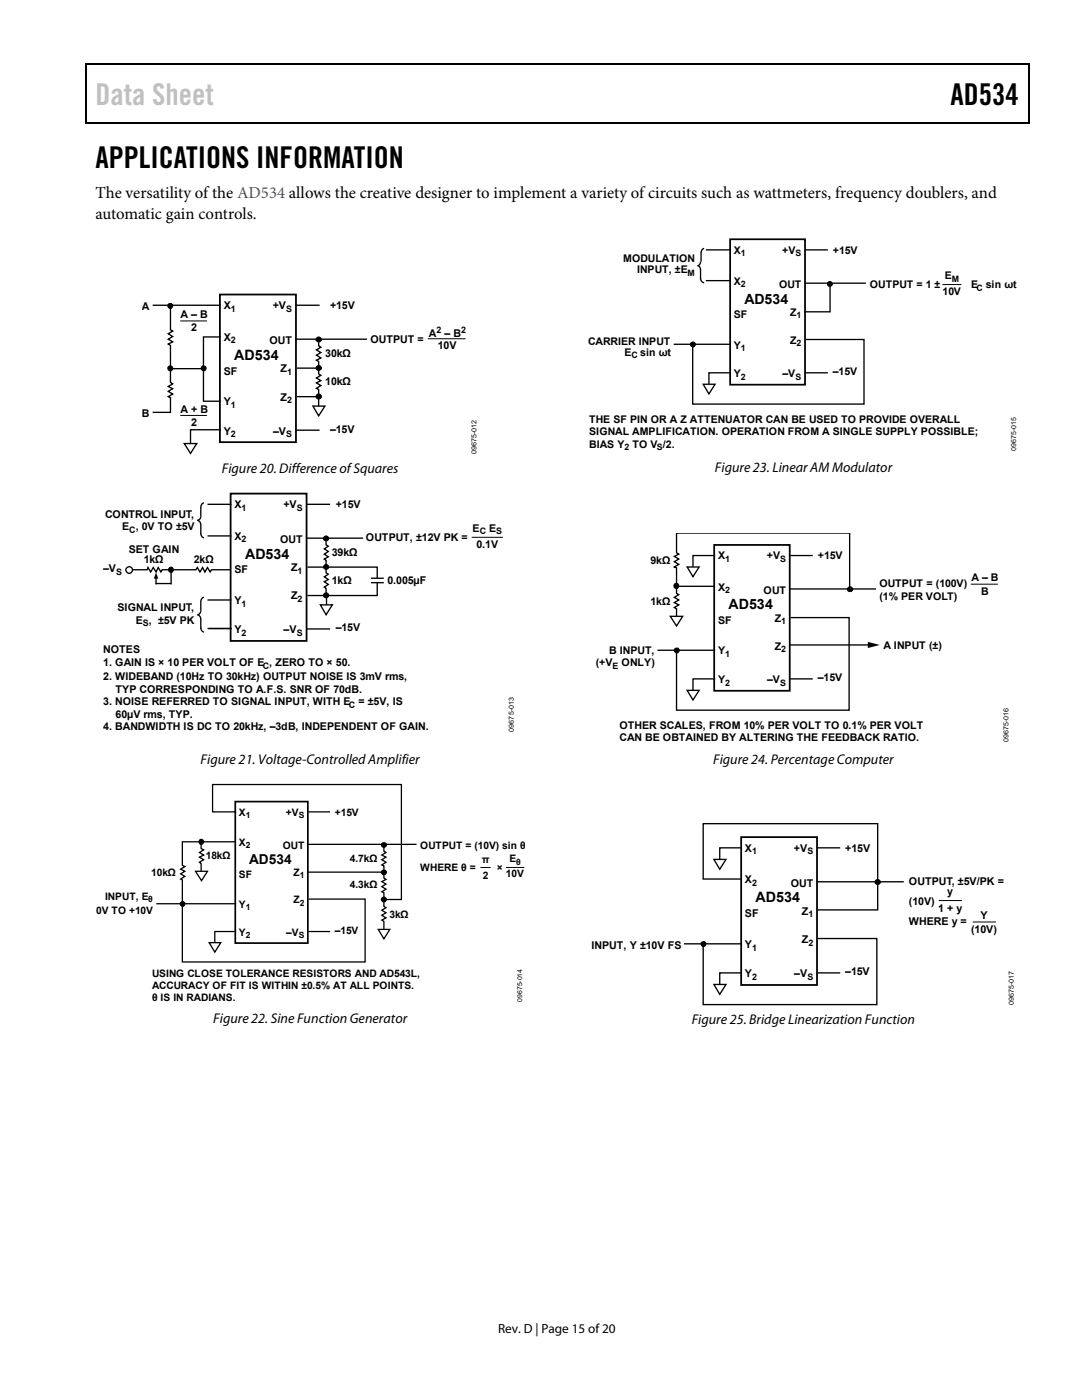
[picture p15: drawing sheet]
<svg xmlns="http://www.w3.org/2000/svg" width="216mm" height="279mm" viewBox="0 0 216 279" stroke-linecap="round" stroke-linejoin="round" font-family="sans-serif">
<defs><g id="words">
<text font-size="6" fill="#c0c0c0" x="19" y="21">Data Sheet</text>
<g font-size="6">
<text x="189.7" y="21">AD534</text>
<text x="19" y="33.6">APPLICATIONS INFORMATION</text>
</g>
<g font-size="3.3">
<text x="19" y="39.5">The versatility of the AD534 allows the creative designer to implement a variety of circuits such as wattmeters, frequency doublers, and</text>
<text x="19" y="43.8">automatic gain controls.</text>
</g>
<text font-size="2.9" x="150.8" y="180.1">AD534</text>
<g font-size="2.8">
<text x="148.5" y="60.6">AD534</text>
<text x="46.8" y="71.8">AD534</text>
<text x="44.3" y="94.4">Figure 20. Difference of Squares</text>
<text x="142.6" y="94.2">Figure 23. Linear AM Modulator</text>
<text x="48.9" y="111.5">AD534</text>
<text x="145.4" y="121.6">AD534</text>
<text x="40" y="152.5">Figure 21. Voltage-Controlled Amplifier</text>
<text x="142.3" y="152.4">Figure 24. Percentage Computer</text>
<text x="42.5" y="204.2">Figure 22. Sine Function Generator</text>
<text x="138" y="204.3">Figure 25. Bridge Linearization Function</text>
</g>
<text font-size="2.7" x="49.7" y="172.5">AD534</text>
<text font-size="2.6" x="99.4" y="266">Rev. D | Page 15 of 20</text>
<g font-size="2.1">
<text x="124.4" y="52.4">MODULATION</text>
<text x="146.4" y="50.6">X</text>
<text x="156.1" y="50.6">+V</text>
<text x="166.2" y="50.6">+15V</text>
<text x="127.1" y="54.5">INPUT, ±E</text>
<text x="146.4" y="56.8">X</text>
<text x="155.4" y="57.5">OUT</text>
<text x="173.6" y="57.5">OUTPUT = 1 ±</text>
<text x="188.1" y="58.9">10V</text>
<text x="188.5" y="55.7">E</text>
<text x="193.8" y="57.5">E</text>
<text x="196.7" y="57.5">sin ωt</text>
<text x="28.3" y="61.9">A</text>
<text x="36" y="63.5">A – B</text>
<text x="44.7" y="61.7">X</text>
<text x="54.4" y="61.7">+V</text>
<text x="65.8" y="61.7">+15V</text>
<text x="146.4" y="63.5">SF</text>
<text x="157.7" y="63">Z</text>
<text x="38.1" y="66.1">2</text>
<text x="44.7" y="68">X</text>
<text x="53.8" y="68.7">OUT</text>
<text x="64.9" y="71.2">30kΩ</text>
<text x="73.9" y="68.4">OUTPUT =</text>
<text x="85.6" y="67.2">A</text>
<text x="87.4" y="69.7">10V</text>
<text x="88.7" y="67.2">– B</text>
<text x="117.3" y="68.9">CARRIER INPUT</text>
<text x="124.6" y="71">E</text>
<text x="127.8" y="71">sin ωt</text>
<text x="146.4" y="69.6">Y</text>
<text x="157.6" y="68.6">Z</text>
<text x="44.7" y="74.7">SF</text>
<text x="56" y="74.3">Z</text>
<text x="64.9" y="76.9">10kΩ</text>
<text x="146.4" y="75.3">Y</text>
<text x="156.1" y="75.3">–V</text>
<text x="166.2" y="74.9">–15V</text>
<text x="28.3" y="83.3">B</text>
<text x="36" y="82.4">A + B</text>
<text x="44.7" y="80.9">Y</text>
<text x="56" y="79.9">Z</text>
<text x="38.1" y="85">2</text>
<text x="44.7" y="86.7">Y</text>
<text x="54.5" y="86.7">–V</text>
<text x="65.8" y="86.4">–15V</text>
<text x="117.6" y="84.4">THE SF PIN OR A Z ATTENUATOR CAN BE USED TO PROVIDE OVERALL</text>
<text x="117.6" y="86.9">SIGNAL AMPLIFICATION. OPERATION FROM A SINGLE SUPPLY POSSIBLE;</text>
<text x="117.6" y="89.3">BIAS Y</text>
<text x="126.2" y="89.3">TO V /2.</text>
<text x="46.8" y="101.4">X</text>
<text x="56.5" y="101.4">+V</text>
<text x="67" y="101.4">+15V</text>
<text x="21" y="103.3">CONTROL INPUT,</text>
<text x="24.4" y="105.8">E , 0V TO ±5V</text>
<text x="46.8" y="107.7">X</text>
<text x="73" y="108">OUTPUT, ±12V PK =</text>
<text x="94.3" y="106.1">E</text>
<text x="97.6" y="106.1">E</text>
<text x="25.7" y="110.3">SET GAIN</text>
<text x="28.7" y="112.4">1kΩ</text>
<text x="38.7" y="112.4">2kΩ</text>
<text x="55.9" y="108.4">OUT</text>
<text x="58.1" y="114">Z</text>
<text x="66.2" y="111">39kΩ</text>
<text x="95.1" y="109.3">0.1V</text>
<text x="129.8" y="112.5">9kΩ</text>
<text x="143.3" y="111.6">X</text>
<text x="153" y="111.6">+V</text>
<text x="163.2" y="111.6">+15V</text>
<text x="20.6" y="114.2">–V</text>
<text x="46.8" y="114.4">SF</text>
<text x="58.1" y="119.6">Z</text>
<text x="66.2" y="116.6">1kΩ</text>
<text x="77.3" y="116.5">0.005µF</text>
<text x="143.3" y="117.9">X</text>
<text x="152.4" y="118.5">OUT</text>
<text x="175.5" y="117.2">OUTPUT = (100V)</text>
<text x="175.5" y="119.7">(1% PER VOLT)</text>
<text x="193.8" y="115.9">A – B</text>
<text x="195.8" y="118.7">B</text>
<text x="23.4" y="122">SIGNAL INPUT,</text>
<text x="27.1" y="124.5">E , ±5V PK</text>
<text x="46.8" y="120.6">Y</text>
<text x="129.8" y="120.8">1kΩ</text>
<text x="143.3" y="124.5">SF</text>
<text x="154.6" y="124">Z</text>
<text x="20.6" y="130.4">NOTES</text>
<text x="46.8" y="126.4">Y</text>
<text x="56.6" y="126.4">–V</text>
<text x="67" y="126">–15V</text>
<text x="121.5" y="130.5">B INPUT,</text>
<text x="143.3" y="130.6">Y</text>
<text x="154.6" y="129.7">Z</text>
<text x="176.3" y="129.5">A INPUT (±)</text>
<text x="20.6" y="132.9">1. GAIN IS × 10 PER VOLT OF E , ZERO TO × 50.</text>
<text x="20.6" y="135.7">2. WIDEBAND (10Hz TO 30kHz) OUTPUT NOISE IS 3mV rms,</text>
<text x="118.9" y="132.9">(+V</text>
<text x="124" y="132.9">ONLY)</text>
<text x="143.3" y="136.4">Y</text>
<text x="153.1" y="136.4">–V</text>
<text x="163.2" y="136">–15V</text>
<text x="20.6" y="140.7">3. NOISE REFERRED TO SIGNAL INPUT, WITH E</text>
<text x="23.1" y="138.2">TYP CORRESPONDING TO A.F.S. SNR OF 70dB.</text>
<text x="23.1" y="143.2">60µV rms, TYP.</text>
<text x="71.5" y="140.7">= ±5V, IS</text>
<text x="20.6" y="145.7">4. BANDWIDTH IS DC TO 20kHz, –3dB, INDEPENDENT OF GAIN.</text>
<text x="123.6" y="145.5">OTHER SCALES, FROM 10% PER VOLT TO 0.1% PER VOLT</text>
<text x="123.6" y="148">CAN BE OBTAINED BY ALTERING THE FEEDBACK RATIO.</text>
<text x="148.7" y="169.9">X</text>
<text x="158.4" y="169.9">+V</text>
<text x="168.7" y="170">+15V</text>
<text x="148.7" y="176.3">X</text>
<text x="157.8" y="177">OUT</text>
<text x="181.4" y="176.7">OUTPUT, ±5V/PK =</text>
<text x="189" y="178.7">y</text>
<text x="148.7" y="183">SF</text>
<text x="160" y="182.6">Z</text>
<text x="181.4" y="180.7">(10V)</text>
<text x="181.4" y="184.6">WHERE y =</text>
<text x="187.2" y="181.9">1 + y</text>
<text x="195.7" y="183.3">Y</text>
<text x="118" y="189.5">INPUT, Y ±10V FS</text>
<text x="148.7" y="189.2">Y</text>
<text x="160" y="188.3">Z</text>
<text x="193.8" y="186.2">(10V)</text>
<text x="148.7" y="195">Y</text>
<text x="158.5" y="195">–V</text>
<text x="168.7" y="194.7">–15V</text>
</g>
<g font-size="2">
<text x="47.7" y="162.8">X</text>
<text x="57" y="162.8">+V</text>
<text x="66.8" y="162.8">+15V</text>
<text x="41.1" y="171.5">18kΩ</text>
<text x="47.7" y="168.8">X</text>
<text x="56.4" y="169.5">OUT</text>
<text x="69.8" y="172.1">4.7kΩ</text>
<text x="83.9" y="173.8">WHERE θ =</text>
<text x="83.9" y="169.5">OUTPUT = (10V) sin θ</text>
<text x="96.2" y="172.3">π</text>
<text x="99.1" y="173.8">×</text>
<text x="101.6" y="172">E</text>
<text x="21" y="179.6">INPUT, E</text>
<text x="30.2" y="174.9">10kΩ</text>
<text x="47.7" y="175.3">SF</text>
<text x="58.5" y="174.8">Z</text>
<text x="69.8" y="177.3">4.3kΩ</text>
<text x="96.4" y="175.3">2</text>
<text x="101" y="175.1">10V</text>
<text x="19.2" y="182.3">0V TO +10V</text>
<text x="47.7" y="181.2">Y</text>
<text x="58.5" y="180.3">Z</text>
<text x="77.7" y="183.1">3kΩ</text>
<text x="47.7" y="186.8">Y</text>
<text x="57.1" y="186.8">–V</text>
<text x="66.8" y="186.4">–15V</text>
<text x="30.3" y="195.1">USING CLOSE TOLERANCE RESISTORS AND AD543L,</text>
<text x="30.3" y="197.5">ACCURACY OF FIT IS WITHIN ±0.5% AT ALL POINTS.</text>
<text x="30.3" y="199.9">θ IS IN RADIANS.</text>
</g>
<g font-size="1.8">
<text x="147.8" y="51.1">1</text>
<text x="158.7" y="51.1">S</text>
<text x="137.2" y="55">M</text>
<text x="147.8" y="57.4">2</text>
<text x="189.9" y="56.2">M</text>
<text x="194.8" y="58">C</text>
<text x="46.1" y="62.2">1</text>
<text x="57.1" y="62.2">S</text>
<text x="158.9" y="63.5">1</text>
<text x="46.1" y="68.5">2</text>
<text x="87.1" y="66.5">2</text>
<text x="92" y="66.5">2</text>
<text x="126" y="71.5">C</text>
<text x="147.8" y="70.1">1</text>
<text x="158.9" y="69.1">2</text>
<text x="57.3" y="74.8">1</text>
<text x="147.8" y="75.8">2</text>
<text x="158.7" y="75.8">S</text>
<text x="46.1" y="81.4">1</text>
<text x="57.3" y="80.5">2</text>
<text x="46.1" y="87.2">2</text>
<text x="57.1" y="87.2">S</text>
<text x="124.6" y="89.8">2</text>
<text x="131.1" y="89.8">S</text>
<text x="48.2" y="101.9">1</text>
<text x="59.2" y="101.9">S</text>
<text x="25.8" y="106.3">C</text>
<text x="95.7" y="106.7">C</text>
<text x="99" y="106.7">S</text>
<text x="48.2" y="108.2">2</text>
<text x="144.7" y="112.1">1</text>
<text x="155.7" y="112.1">S</text>
<text x="23.2" y="114.7">S</text>
<text x="59.4" y="114.5">1</text>
<text x="144.7" y="118.4">2</text>
<text x="28.5" y="125">S</text>
<text x="48.2" y="121.1">1</text>
<text x="59.4" y="120.2">2</text>
<text x="155.9" y="124.6">1</text>
<text x="48.2" y="126.9">2</text>
<text x="59.2" y="126.9">S</text>
<text x="144.7" y="131.1">1</text>
<text x="155.9" y="130.2">2</text>
<text x="52.5" y="133.4">C</text>
<text x="122.2" y="133.5">E</text>
<text x="144.7" y="136.9">2</text>
<text x="155.7" y="136.9">S</text>
<text x="69.6" y="141.2">C</text>
<text x="150.1" y="170.5">1</text>
<text x="161.1" y="170.5">S</text>
<text x="150.1" y="176.8">2</text>
<text x="161.3" y="183.1">1</text>
<text x="150.1" y="189.8">1</text>
<text x="161.3" y="188.8">2</text>
<text x="150.1" y="195.6">2</text>
<text x="161.1" y="195.6">S</text>
</g>
<g font-size="1.7">
<text x="49" y="163.3">1</text>
<text x="59.6" y="163.3">S</text>
<text x="49" y="169.3">2</text>
<text x="103" y="172.6">θ</text>
<text x="59.8" y="175.3">1</text>
<text x="29.6" y="180.1">θ</text>
<text x="49" y="181.7">1</text>
<text x="59.8" y="180.8">2</text>
<text x="49" y="187.3">2</text>
<text x="59.6" y="187.3">S</text>
</g>
<g font-size="1.4">
<text x="202.7" y="90" transform="rotate(-90 202.7 90)">09675-015</text>
<text x="95.1" y="90.7" transform="rotate(-90 95.1 90.7)">09675-012</text>
<text x="102.5" y="146" transform="rotate(-90 102.5 146)">09675-013</text>
<text x="201.2" y="148" transform="rotate(-90 201.2 148)">09675-016</text>
<text x="104.2" y="199.9" transform="rotate(-90 104.2 199.9)">09675-014</text>
<text x="202.3" y="200.7" transform="rotate(-90 202.3 200.7)">09675-017</text>
</g>
</g></defs>
<path d="M17 12.7h.3v1h-.3zM205.2 12.7h.3v1h-.3zM205.2 12.7h.3v.3h-.3zM82.4 24.4h.3v.3h-.3zM205.2 24.4h.3v.3h-.3z" fill="#000"/>
<path d="M17 12.8h188.2M17.1 13.7v11M205.3 13.7v11M205.2 24.5h-188.2" fill="none" stroke="#000" stroke-width=".25"/>
<path d="M43.9 58.8h15.2v29.4h-15.2z" fill="none" stroke="#010101" stroke-width=".36"/>
<path d="M30.5 60.9h13.5M44 67.2h-3.4v12.9h3.4M59.1 60.9h4.7M59.1 67.7h14M59.2 73.5h4.4M59.2 79.2h4.4M44 85.8h-6v2.8M59.1 85.9h4.7" fill="none" stroke="#010101" stroke-width=".27"/>
<path d="M63.6 79.5v1.5z" fill="#fff"/>
<path d="M63.6 79.5v1.5" fill="none" stroke="#010101" stroke-width=".27"/>
<path d="M62.4 81h2.4l-1.2 2z" fill="#fff" stroke="#010101" stroke-width=".27"/>
<path d="M36.8 88.5h2.5l-1.3 2z" fill="#fff"/>
<path d="M34 61.2v4.6l.5 .3-.9 .5 .9 .6-.9 .5 .9 .5-.9 .5 .4 .2v7.4l.5 .3-.9 .5 .9 .5-.9 .5 .9 .5-.9 .6 .4 .2v2.9h-3.5M34 73.6h6.8M63.6 68.1v.9l.4 .3-.9 .5 .9 .6-.9 .5 .9 .5-.9 .5 .5 .2v1M63.6 73.7v.9l.4 .3-.9 .5 .9 .6-.9 .4 .9 .5-.9 .6 .5 .2v1M36.8 88.5h2.5l-1.3 2zM26.1 113.7h3.3l.1-.4 .6 .9 .5-.9 .5 .9 .5-.9 .5 .9 .3-.5h1.7M41.4 100.6h4.8M41.4 119.7h4.8M41.4 107h4.8M61.2 100.6h4.7M41.4 125.4h4.8M61.2 125.5h4.7" fill="none" stroke="#010101" stroke-width=".27"/>
<g fill="#010101" stroke="#010101" stroke-width=".2">
<circle cx="63.6" cy="67.7" r=".51"/>
<circle cx="40.6" cy="73.5" r=".5"/>
<circle cx="34" cy="73.5" r=".49"/>
<circle cx="34" cy="61" r=".49"/>
<circle cx="63.6" cy="73.4" r=".51"/>
<circle cx="63.6" cy="79.1" r=".52"/>
<circle cx="34.1" cy="113.7" r=".51"/>
</g>
<path d="M36 64.1h5.3M85.3 67.6h7.6M36 82.9h5.3" fill="none" stroke="#010101" stroke-width=".2"/>
<path d="M46 98.5h15.2v29.4h-15.2z" fill="none" stroke="#010101" stroke-width=".35"/>
<path d="M31.1 114.2l.5 1.3h-.9z" fill="#010101"/>
<path d="M31 116.5h3.2M31.1 114.9v1.7M34.1 113.9v2.7M34.4 113.7h4.7l.3-.4 .5 .9 .5-.9 .5 .9 .5-.9 .5 .9 .3-.5h3.7" fill="none" stroke="#010101" stroke-width=".27"/>
<circle cx="25.8" cy="113.8" r=".65" fill="#fff" stroke="#010101" stroke-width=".27"/>
<path d="M61.2 107.4h11.1M61.3 113.2h14v2.2M74 116.3h2.6M74 115.4h2.6M75.3 116.3v2.6h-14" fill="none" stroke="#010101" stroke-width=".27"/>
<path d="M75.3 115.4v.9" fill="none" stroke="#fff" stroke-width=".35"/>
<path d="M65.2 119.2v1.4z" fill="#fff"/>
<path d="M65.2 119.2v1.4" fill="none" stroke="#010101" stroke-width=".27"/>
<path d="M63.9 120.7h2.4l-1.2 2z" fill="#fff" stroke="#010101" stroke-width=".27"/>
<g fill="#010101" stroke="#010101" stroke-width=".2">
<circle cx="65.1" cy="107.5" r=".5"/>
<circle cx="65.1" cy="113.1" r=".5"/>
<circle cx="65.1" cy="118.8" r=".51"/>
</g>
<path d="M40.1 101.2v.4a2.89 2.89 0 0 1-.2 2l-.5 .2a.86 .86 0 0 1 .7 .9M40.1 106.4a.82 .82 0 0 0 .6 .9M40.1 104.6v2M40.7 100.4a.82 .82 0 0 0-.6 .9M40.7 119.2a.82 .82 0 0 0-.6 .9M65.1 107.8v.9l.4 .3-.8 .5 .8 .6-.8 .5 .8 .5-.8 .5 .4 .2v1M65.1 113.3v1l.4 .3-.8 .5 .8 .6-.8 .4 .8 .5-.8 .6 .4 .2v1M40.1 120v.4a2.89 2.89 0 0 1-.2 2l-.5 .3a.86 .86 0 0 1 .7 .9M40.1 125.2a.82 .82 0 0 0 .6 .9M40.1 123.5v1.9" fill="none" stroke="#010101" stroke-width=".27"/>
<path d="M94.1 107.2h6.3" fill="none" stroke="#000" stroke-width=".2"/>
<path d="M46.9 160h14.5v28.2h-14.5z" fill="none" stroke="#010101" stroke-width=".34"/>
<path d="M47.1 162h-4.7v-5.4h37.7v22.9h-3.2M61.5 162h4.4M61.5 168.5h21.5M31.2 180.4h15.9M61.5 185.9h4.4" fill="none" stroke="#010101" stroke-width=".26"/>
<path d="M75.5 185.5h2.3l-1.2 1.9z" fill="#fff" stroke="#010101" stroke-width=".26"/>
<g fill="#010101" stroke="#010101" stroke-width=".2">
<circle cx="76.6" cy="168.6" r=".49"/>
<circle cx="76.6" cy="174.1" r=".49"/>
<circle cx="76.6" cy="179.5" r=".5"/>
</g>
<path d="M46.9 168h-10.5v4.7l.5 .3-.9 .5 .9 .4-.9 .5 .9 .5-.9 .5 .4 .2v4.4M76.6 168.9v1l.4 .2-.8 .5 .8 .5-.8 .5 .8 .5-.8 .5 .4 .2v1M76.6 174.3v.9l.4 .3-.8 .4 .8 .5-.8 .6 .8 .5-.8 .5 .4 .2v.9M76.6 180v.9l.4 .2-.8 .6 .8 .5-.8 .5 .8 .5-.8 .4 .4 .3v1.5" fill="none" stroke="#010101" stroke-width=".26"/>
<path d="M39 173.9h2.4l-1.2 1.9z" fill="#fff" stroke="#010101" stroke-width=".26"/>
<g fill="#010101" stroke="#010101" stroke-width=".2">
<circle cx="40.1" cy="168" r=".49"/>
<circle cx="36.4" cy="180.4" r=".47"/>
</g>
<path d="M40.1 168.4v1l.5 .2-.8 .5 .8 .5-.8 .5 .8 .5-.8 .5 .3 .2v1.6M61.6 179.4h11.3v12.6h-36.5v-11.6M47.1 185.9h-4.2v2.3" fill="none" stroke="#010101" stroke-width=".26"/>
<path d="M95.9 173.1h2M101 173.1h3.6" fill="none" stroke="#000" stroke-width=".2"/>
<path d="M41.7 188.1h2.3l-1.1 1.9z" fill="#fff" stroke="#010101" stroke-width=".26"/>
<path d="M140.8 49.9h4.9M140.8 56h4.9M160.7 49.9h4.5M160.7 56.5h12M134.4 68.7h11.5M145.9 74.4h-4.4v2.4M160.7 74.4h4.5M160.8 67.8h11.6v12.8h-34.2v-11.9M61.3 174.1h15" fill="none" stroke="#010101" stroke-width=".26"/>
<path d="M145.7 47.8h14.9v29h-14.9z" fill="none" stroke="#010101" stroke-width=".35"/>
<g fill="#010101" stroke="#010101" stroke-width=".2">
<circle cx="138.3" cy="68.7" r=".49"/>
<circle cx="165.6" cy="56.7" r=".49"/>
</g>
<path d="M188 56.8h3.8" fill="none" stroke="#000" stroke-width=".2"/>
<path d="M140.3 76.7h2.4l-1.2 1.9z" fill="#fff" stroke="#010101" stroke-width=".26"/>
<g fill="none" stroke="#010101" stroke-width=".26">
<path d="M139.8 55.6a.86 .86 0 0 0 .7 .8M139.8 53.8v1.9M139.8 52.2a.71 .71 0 0 1-.6 .8 .78 .78 0 0 1 .6 .9M139.9 50.4v1.8M140.5 49.6a.81 .81 0 0 0-.6 .9M165.6 56.6v5.6h-5.2M135 117h7.5M157.7 110.9h4.5M157.7 117.5h17M131.2 129.8h11.5M142.7 135.5h-4.4v2.4M157.7 135.5h4.5"/>
<path d="M157.7 123.3h11.7v18.4h-34.4v-11.9"/>
</g>
<path d="M142.5 108.8h15.1v29.1h-15.1z" fill="none" stroke="#010101" stroke-width=".35"/>
<g fill="#010101" stroke="#010101" stroke-width=".2">
<circle cx="135" cy="129.8" r=".49"/>
<circle cx="169.6" cy="117.6" r=".51"/>
</g>
<path d="M193.7 116.6h5.4" fill="none" stroke="#000" stroke-width=".2"/>
<path d="M137.1 137.8h2.4l-1.2 1.9z" fill="#fff" stroke="#010101" stroke-width=".26"/>
<path d="M142.7 110.9h-4.4v2.3" fill="none" stroke="#010101" stroke-width=".26"/>
<g fill="#fff" stroke="#010101" stroke-width=".26">
<path d="M137.1 113.2h2.4l-1.2 1.9z"/>
<path d="M133.7 123h2.5l-1.2 1.9z"/>
</g>
<circle cx="134.9" cy="116.9" r=".51" fill="#010101" stroke="#010101" stroke-width=".2"/>
<path d="M135 116.6v-3.3l-.4-.1 .8-.6-.8-.5 .8-.5-.8-.6 .8-.4-.4-.3v-3.9h34.5v11M135 117.2v1.2l.4 .3-.8 .5 .8 .5-.8 .6 .8 .4-.8 .5 .4 .3v1.6M157.6 128.7h16" fill="none" stroke="#010101" stroke-width=".26"/>
<path d="M173.2 128.1l2.4 .6-2.4 .6z" fill="#010101"/>
<path d="M147.9 167.1h15.1v29.5h-15.1z" fill="none" stroke="#010101" stroke-width=".36"/>
<path d="M147.9 175.4h-7.6v-11h34.8v17.2h-12M163.1 169.2h4.6M163.1 176h17.1M136.5 188.4h11.6M148.1 194.2h-4.5v2.4M163.1 194.2h4.6M163.2 187.3h11.8v13.2h-34.7v-12.1" fill="none" stroke="#010101" stroke-width=".27"/>
<g fill="#010101" stroke="#010101" stroke-width=".2">
<circle cx="140.4" cy="188.4" r=".49"/>
<circle cx="175.2" cy="176" r=".51"/>
</g>
<path d="M187.3 179.7h4.7M194.1 184h4.6" fill="none" stroke="#000" stroke-width=".2"/>
<path d="M142.5 196.5h2.4l-1.3 1.9z" fill="#fff" stroke="#010101" stroke-width=".27"/>
<path d="M148.1 169.2h-4.5v2.4" fill="none" stroke="#010101" stroke-width=".27"/>
<path d="M142.5 171.5h2.4l-1.3 2z" fill="#fff" stroke="#010101" stroke-width=".27"/>
<use href="#words"/>
</svg>
